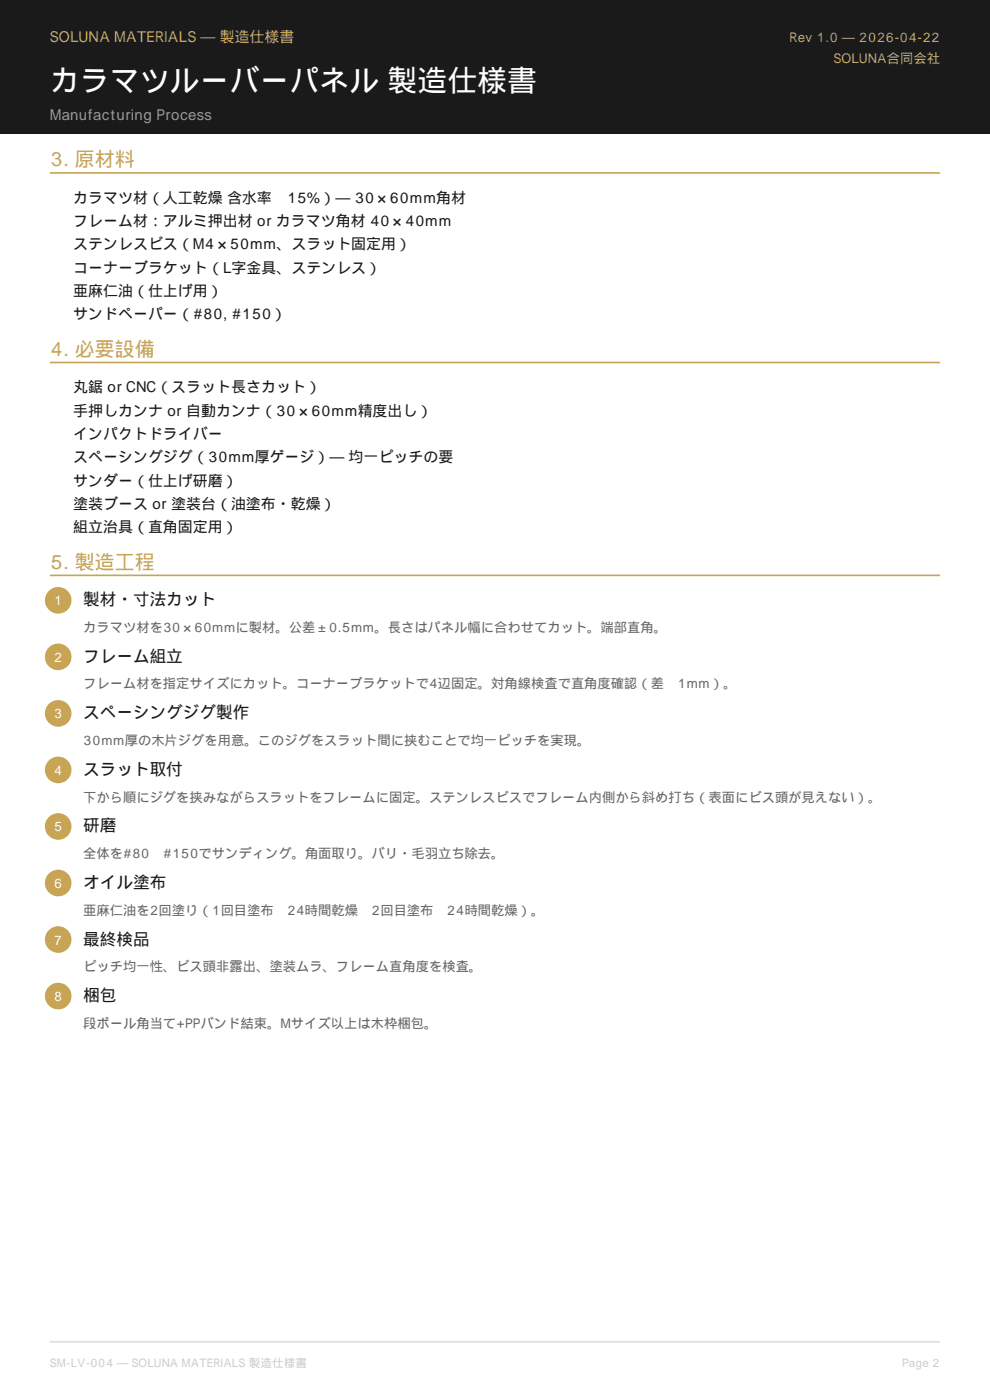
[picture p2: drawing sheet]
<svg xmlns="http://www.w3.org/2000/svg" width="210mm" height="297mm" viewBox="0 0 210 297" stroke-linecap="round" stroke-linejoin="round" font-family="sans-serif">
<defs><g id="words">
<text font-size="6.3" fill="#fff" x="10.6" y="19.4">カラマツルーバーパネル 製造仕様書</text>
<g font-size="4.2" fill="#c8a455">
<text x="10.6" y="35.3">3. 原材料</text>
<text x="10.6" y="75.5">4. 必要設備</text>
<text x="10.6" y="120.6">5. 製造工程</text>
</g>
<g font-size="3.5" fill="#1a1a1a">
<text x="17.6" y="128.4">製材・寸法カット</text>
<text x="17.6" y="140.4">フレーム組立</text>
<text x="17.6" y="152.4">スペーシングジグ製作</text>
<text x="17.6" y="164.4">スラット取付</text>
<text x="17.6" y="176.4">研磨</text>
<text x="17.6" y="188.4">オイル塗布</text>
<text x="17.6" y="200.4">最終検品</text>
<text x="17.6" y="212.4">梱包</text>
</g>
<text font-size="3.2" fill="#c8a455" x="10.6" y="8.8">SOLUNA MATERIALS — 製造仕様書</text>
<text font-size="3.2" fill="#999" x="10.6" y="25.4">Manufacturing Process</text>
<g font-size="3.2" fill="#1a1a1a">
<text x="15.5" y="43">カラマツ材（人工乾燥 含水率≤15%）— 30×60mm角材</text>
<text x="15.5" y="48">フレーム材：アルミ押出材 or カラマツ角材 40×40mm</text>
<text x="15.5" y="52.9">ステンレスビス（M4×50mm、スラット固定用）</text>
<text x="15.5" y="57.9">コーナーブラケット（L字金具、ステンレス）</text>
<text x="15.5" y="62.8">亜麻仁油（仕上げ用）</text>
<text x="15.5" y="67.7">サンドペーパー（#80, #150）</text>
<text x="15.5" y="83.3">丸鋸 or CNC（スラット長さカット）</text>
<text x="15.5" y="88.2">手押しカンナ or 自動カンナ（30×60mm精度出し）</text>
<text x="15.5" y="93.1">インパクトドライバー</text>
<text x="15.5" y="98.1">スペーシングジグ（30mm厚ゲージ）— 均一ピッチの要</text>
<text x="15.5" y="103">サンダー（仕上げ研磨）</text>
<text x="15.5" y="107.9">塗装ブース or 塗装台（油塗布・乾燥）</text>
<text x="15.5" y="112.9">組立治具（直角固定用）</text>
</g>
<g font-size="2.8" fill="#c8a455">
<text x="167.5" y="8.8">Rev 1.0 — 2026-04-22</text>
<text x="176.8" y="13.4">SOLUNA合同会社</text>
</g>
<g font-size="2.8" fill="#666">
<text x="17.6" y="134.1">カラマツ材を30×60mmに製材。公差±0.5mm。長さはパネル幅に合わせてカット。端部直角。</text>
<text x="17.6" y="146">フレーム材を指定サイズにカット。コーナーブラケットで4辺固定。対角線検査で直角度確認（差≤1mm）。</text>
<text x="17.6" y="158">30mm厚の木片ジグを用意。このジグをスラット間に挟むことで均一ピッチを実現。</text>
<text x="17.6" y="170">下から順にジグを挟みながらスラットをフレームに固定。ステンレスビスでフレーム内側から斜め打ち（表面にビス頭が見えない）。</text>
<text x="17.6" y="182">全体を#80→#150でサンディング。角面取り。バリ・毛羽立ち除去。</text>
<text x="17.6" y="194">亜麻仁油を2回塗り（1回目塗布→24時間乾燥→2回目塗布→24時間乾燥）。</text>
<text x="17.6" y="206">ピッチ均一性、ビス頭非露出、塗装ムラ、フレーム直角度を検査。</text>
<text x="17.6" y="218">段ボール角当て+PPバンド結束。Mサイズ以上は木枠梱包。</text>
</g>
<g font-size="2.5" fill="#ccc">
<text x="10.6" y="289.9">SM-LV-004 — SOLUNA MATERIALS 製造仕様書</text>
<text x="191.4" y="289.9">Page 2</text>
</g>
</g></defs>
<path d="M0 0h210v28.2h-210z" fill-rule="evenodd" fill="#1a1a1a"/>
<path d="M10.6 284.7h188.8" fill="none" stroke="#ddd" stroke-width=".35"/>
<path d="M10.6 36.7h188.8M10.6 76.9h188.8M10.6 122.1h188.8" fill="none" stroke="#c8a455" stroke-width=".35"/>
<g fill="#c8a455">
<circle cx="12.3" cy="127.4" r="2.82"/>
<circle cx="12.3" cy="139.3" r="2.82"/>
<circle cx="12.3" cy="151.3" r="2.82"/>
<circle cx="12.3" cy="163.3" r="2.82"/>
<circle cx="12.3" cy="175.3" r="2.82"/>
<circle cx="12.3" cy="187.3" r="2.82"/>
<circle cx="12.3" cy="199.3" r="2.82"/>
<circle cx="12.3" cy="211.3" r="2.82"/>
</g>
<use href="#words"/>
</svg>
